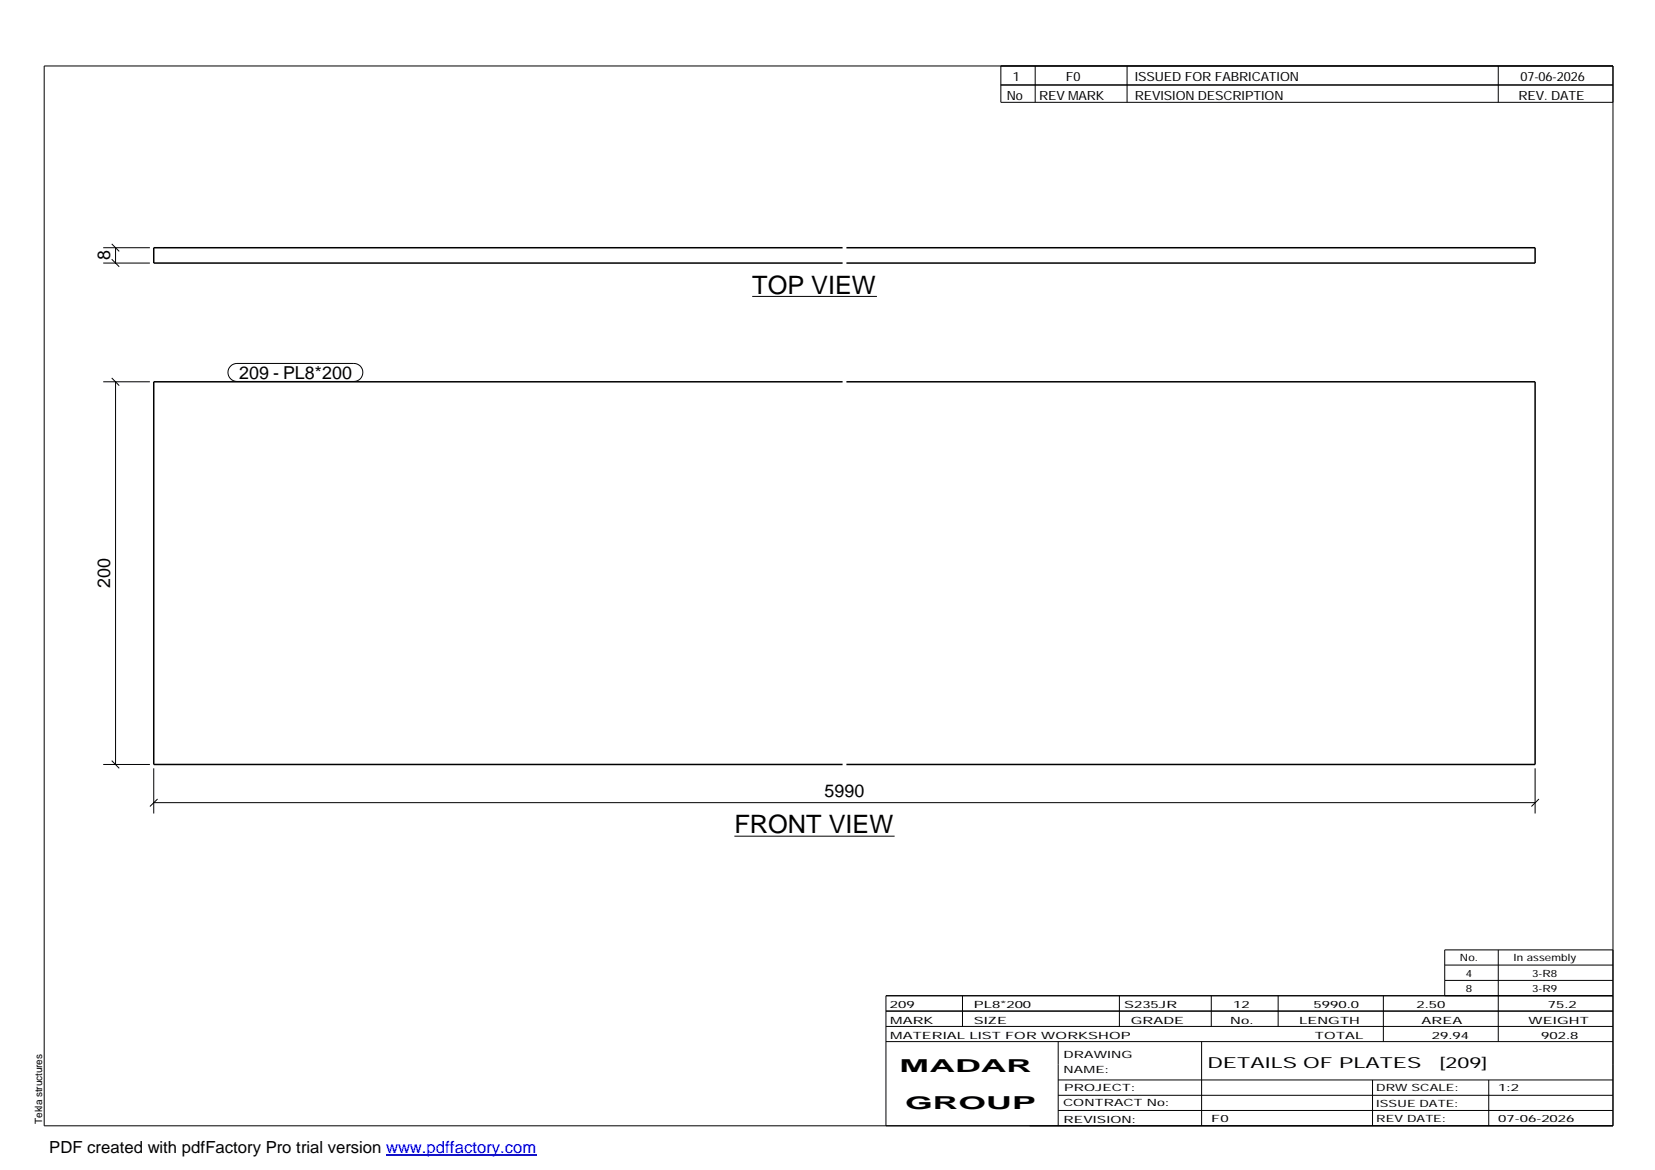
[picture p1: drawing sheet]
<svg xmlns="http://www.w3.org/2000/svg" width="420mm" height="297mm" viewBox="0 0 420 297" stroke-linecap="round" stroke-linejoin="round" font-family="sans-serif">
<defs><g id="words">
<g font-size="6.4">
<text x="191" y="74.5">TOP VIEW</text>
<text x="186.4" y="211.6">FRONT VIEW</text>
</g>
<g font-size="4.5">
<text x="27.9" y="66.1" transform="rotate(-90 27.9 66.1)">8</text>
<text x="60.7" y="96.3">209 - PL8*200</text>
<text x="27.9" y="149.3" transform="rotate(-90 27.9 149.3)">200</text>
<text x="209.3" y="202.4">5990</text>
<text x="228.4" y="272.3">MADAR</text>
<text x="229.8" y="281.6">GROUP</text>
</g>
<text font-size="4.2" x="12.5" y="292.7">PDF created with pdfFactory Pro trial version www.pdffactory.com</text>
<g font-size="3.9">
<text x="306.5" y="271.3">DETAILS OF PLATES</text>
<text x="365.4" y="271.3">[209]</text>
</g>
<g font-size="3.2">
<text x="257.1" y="20.5">1</text>
<text x="270.6" y="20.5">F0</text>
<text x="288.1" y="20.5">ISSUED FOR FABRICATION</text>
<text x="386" y="20.5">07-06-2026</text>
<text x="255.6" y="25.5">No</text>
<text x="263.8" y="25.5">REV MARK</text>
<text x="288.1" y="25.5">REVISION DESCRIPTION</text>
<text x="385.5" y="25.5">REV. DATE</text>
</g>
<g font-size="2.5">
<text x="370.6" y="244.1">No.</text>
<text x="384.3" y="244.1">In assembly</text>
<text x="372.1" y="247.9">4</text>
<text x="372.1" y="251.8">8</text>
<text x="389" y="247.9">3-R8</text>
<text x="389" y="251.8">3-R9</text>
<text x="225.9" y="255.9">209</text>
<text x="247.3" y="255.9">PL8*200</text>
<text x="285.4" y="255.9">S235JR</text>
<text x="313.1" y="255.9">12</text>
<text x="333.5" y="255.9">5990.0</text>
<text x="359.6" y="255.9">2.50</text>
<text x="392.9" y="255.9">75.2</text>
<text x="226" y="263.7">MATERIAL LIST FOR WORKSHOP</text>
<text x="226" y="259.9">MARK</text>
<text x="247.2" y="259.9">SIZE</text>
<text x="287.1" y="259.9">GRADE</text>
<text x="312.3" y="259.9">No.</text>
<text x="329.8" y="259.9">LENGTH</text>
<text x="333.8" y="263.7">TOTAL</text>
<text x="360.9" y="259.9">AREA</text>
<text x="363.5" y="263.7">29.94</text>
<text x="388.1" y="259.9">WEIGHT</text>
<text x="391.3" y="263.7">902.8</text>
<text x="270" y="268.5">DRAWING</text>
<text x="270" y="272.5">NAME:</text>
<text x="269.9" y="280.9">CONTRACT No:</text>
<text x="270.2" y="277">PROJECT:</text>
<text x="349.4" y="277.1">DRW SCALE:</text>
<text x="349.4" y="281">ISSUE DATE:</text>
<text x="380.4" y="277.1">1:2</text>
<text x="10.7" y="285.4" transform="rotate(-90 10.7 285.4)">Tekla structures</text>
<text x="270" y="285">REVISION:</text>
<text x="307.5" y="284.8">F0</text>
<text x="349.4" y="284.8">REV DATE:</text>
<text x="380.4" y="284.8">07-06-2026</text>
</g>
</g></defs>
<path d="M213.9 62.9h-174.9v3.9h174.9M214.9 62.9h174.8v3.9h-174.8M213.9 96.9h-174.9v97.2h174.9M214.9 96.9h174.8v97.2h-174.8" fill="none" stroke="#000" stroke-width=".38"/>
<g fill="none" stroke="#000" stroke-width=".25">
<path d="M11.2 16.7h398.3v269.1h-398.3zM254.1 16.7v9.3h155.4M262.8 16.7v9.3M286.1 16.7v9.3M380.4 16.7v9.3M254.1 21.6h155.4M26.2 66.8h11.9M26.2 62.9h11.9M28.4 65.8l1.9 1.9M28.4 61.9l1.9 1.9M29.3 62.9v3.9M191 75.3h31.6"/>
<path d="M26.2 96.9h11.9M28.4 96l1.9 1.9M29.3 96.9v97.2M58.5 92.9l.8-.5 .9-.1h29.6a2.29 2.29 0 0 1 2.3 2.3 2.29 2.29 0 0 1-2.3 2.2h-29.6a2.28 2.28 0 0 1-2.1-1.4 2.28 2.28 0 0 1 .4-2.5zM26.2 194.1h11.9M28.4 193.1l1.9 2M39 195.1v11.4M389.7 195.1v11.4M39 203.8h350.7M40 202.8l-1.9 2M186.4 212.3h40.7M390.7 202.8l-1.9 2"/>
<path d="M224.9 256.7h184.6M244.3 252.8v7.8M284.2 252.8v7.8M307.5 252.8v7.8M324.5 252.8v7.8M351.2 252.8v11.6M366.8 245h42.7M366.8 248.9h42.7M380.4 241.2v23.2M409.5 241.2h-42.7v11.6M409.5 252.8h-184.6v33M224.9 264.4h184.6"/>
<path d="M224.9 260.6h184.6M268.6 264.4v21.4M268.6 274.2h140.9M268.6 278.1h140.9M305.1 264.4v21.4M348.4 274.2v11.6M378 274.2v11.6M268.6 281.9h140.9"/>
</g>
<path d="M98 293.3h38.2" fill="none" stroke="#00f" stroke-width=".3"/>
<use href="#words"/>
</svg>
